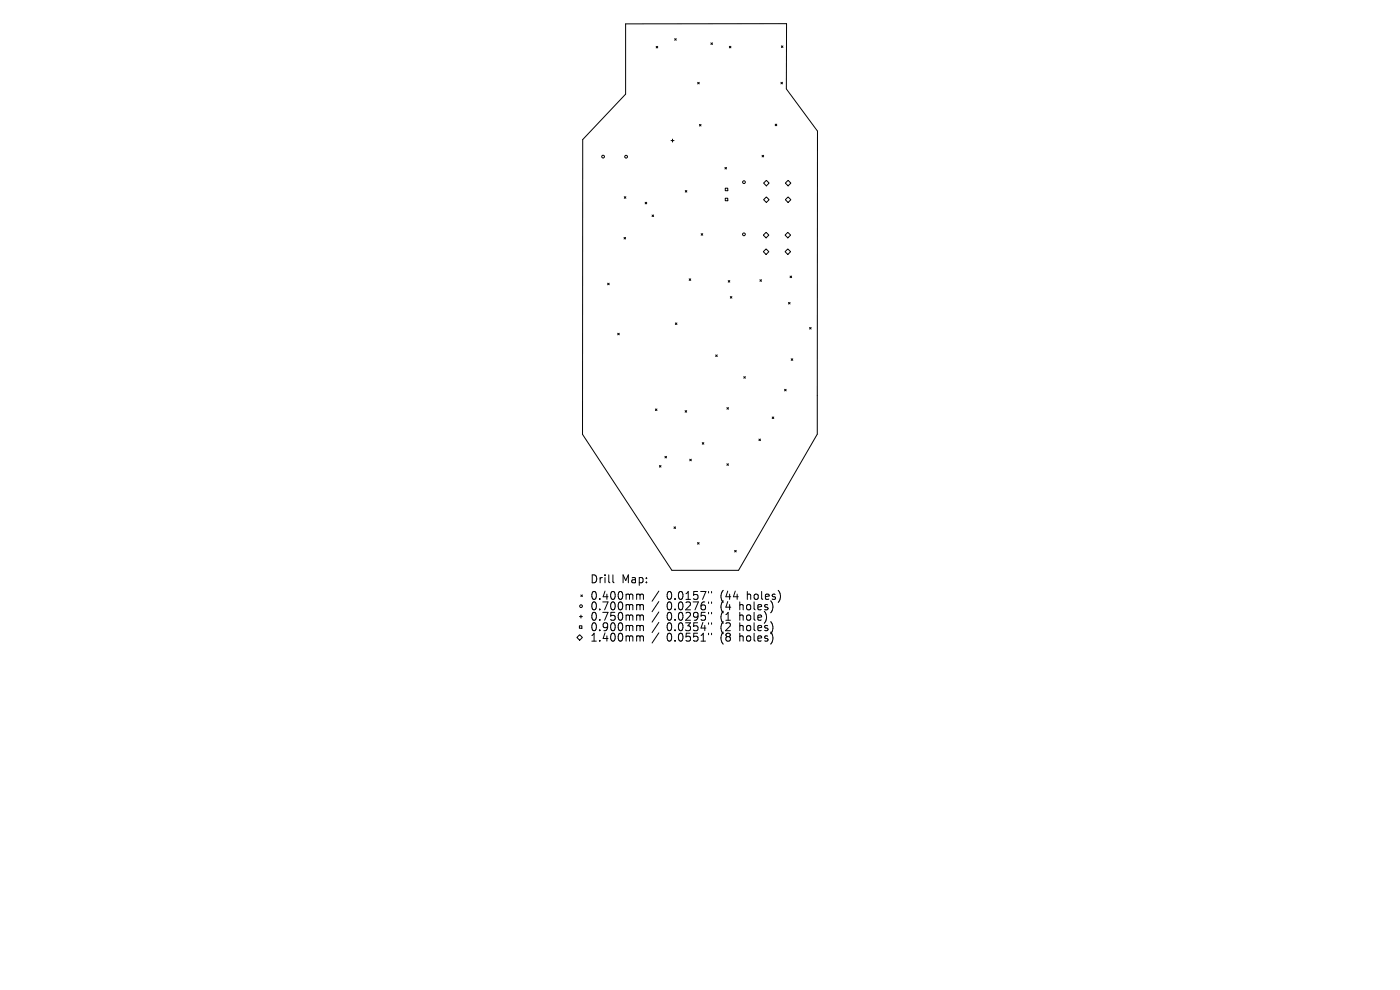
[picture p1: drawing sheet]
<svg xmlns="http://www.w3.org/2000/svg" width="297mm" height="210mm" viewBox="0 0 297 210" stroke-linecap="round" stroke-linejoin="round" font-family="sans-serif">
<defs><g id="words">
<g font-size="2.3">
<text x="125.2" y="123.9">Drill</text>
<text x="131.9" y="123.9">Map:</text>
<text x="125.2" y="127.4">0.400mm</text>
<text x="125.2" y="129.6">0.700mm</text>
<text x="125.2" y="131.8">0.750mm</text>
<text x="141.4" y="127.4">0.0157&quot;</text>
<text x="141.4" y="129.6">0.0276&quot;</text>
<text x="141.4" y="131.8">0.0295&quot;</text>
<text x="152.8" y="127.4">(44</text>
<text x="152.8" y="129.6">(4</text>
<text x="152.8" y="131.8">(1</text>
<text x="156.9" y="129.6">holes)</text>
<text x="156.9" y="131.8">hole)</text>
<text x="158.5" y="127.4">holes)</text>
<text x="125.2" y="134.1">0.900mm</text>
<text x="125.2" y="136.3">1.400mm</text>
<text x="141.4" y="134.1">0.0354&quot;</text>
<text x="141.4" y="136.3">0.0551&quot;</text>
<text x="152.8" y="134.1">(2</text>
<text x="152.8" y="136.3">(8</text>
<text x="156.9" y="134.1">holes)</text>
<text x="156.9" y="136.3">holes)</text>
</g>
</g></defs>
<g fill="none" stroke="#000" stroke-width=".21">
<path d="M132.7 5.1l34.2-.1-.1 13.9 6.6 8.9v64.3l-16.7 28.9h-14.2l-18.9-28.9v-62.5l9.1-9.6zM139.2 9.8l.3 .4M139.5 9.8l-.3 .4M143.1 8.2l.4 .3M143.5 8.2l-.4 .3M148 17.5l.3 .3M148.3 17.5l-.3 .3M150.8 9.1l.3 .3M151.1 9.1l-.3 .3M154.7 9.8l.4 .4M155.1 9.8l-.4 .4M165.7 17.5l.3 .3"/>
<path d="M165.8 9.7l.3 .4M166 17.5l-.3 .3M166.1 9.7l-.3 .4M142.4 29.8h.6M142.7 29.5v.6M148.4 26.4l.3 .3M148.7 26.4l-.3 .3M153.8 35.5l.3 .4M153.9 39.9h.5v.6h-.5zM154.1 35.5l-.3 .4M161.7 32.9l.3 .4M162 32.9l-.3 .4"/>
<path d="M162.6 38.3l.6 .5-.6 .6-.6-.6zM164.5 26.3l.3 .4M164.8 26.3l-.3 .4M166.6 38.8l.6-.5 .6 .5-.6 .6zM132.4 50.4l.3 .3M132.4 41.7l.4 .4M132.7 50.4l-.3 .3M132.8 41.7l-.4 .4M136.9 42.9l.3 .3M137.2 42.9l-.3 .3M138.3 45.6l.4 .3M138.7 45.6l-.4 .3"/>
<path d="M145.4 40.4l.3 .4M145.7 40.4l-.3 .4M146.2 59.1l.3 .4M146.5 59.1l-.3 .4M148.7 49.6l.4 .3M149.1 49.6l-.4 .3M153.9 42h.5v.6h-.5zM154.5 59.5l.3 .4M154.8 59.5l-.3 .4M161.2 59.3l.3 .4M161.5 59.3l-.3 .4M162.5 49.3l.6 .6-.6 .6-.6-.6z"/>
<path d="M162.5 52.8l.6 .6-.6 .6-.6-.6zM162.6 41.8l.6 .6-.6 .6-.6-.6zM166.5 49.9l.6-.6 .6 .6-.6 .6zM166.5 53.4l.6-.6 .6 .6-.6 .6zM166.6 42.4l.6-.6 .6 .6-.6 .6zM167.6 58.6l.3 .3M167.9 58.6l-.3 .3M128.9 60.1l.3 .3M129.2 60.1l-.3 .3M131 70.7l.4 .3M131.4 70.7l-.4 .3M143.3 68.5l.3 .3"/>
<path d="M143.6 68.5l-.3 .3M151.8 75.3l.4 .3M152.2 75.3l-.4 .3M154.9 62.9l.4 .3M155.3 62.9l-.4 .3M157.8 79.9l.3 .3M158.1 79.9l-.3 .3M167.3 64.2l.3 .3M167.6 64.2l-.3 .3M167.8 76.1l.4 .3M168.2 76.1l-.4 .3M171.7 69.5l.4 .3"/>
<path d="M172.1 69.5l-.4 .3M139 86.8l.4 .3M139.4 86.8l-.4 .3M139.9 98.8l.3 .3M140.2 98.8l-.3 .3M141.1 96.8l.3 .3M141.4 96.8l-.3 .3M145.3 87.1l.4 .3M145.7 87.1l-.4 .3M146.3 97.4l.4 .3M146.7 97.4l-.4 .3M149 93.9l.3 .3"/>
<path d="M149.3 93.9l-.3 .3M154.2 98.4l.3 .3M154.2 86.5l.3 .3M154.5 98.4l-.3 .3M154.5 86.5l-.3 .3M161 93.1l.3 .4M161.3 93.1l-.3 .4M163.8 88.5l.4 .3M164.2 88.5l-.4 .3M166.4 82.6l.4 .3M166.8 82.6l-.4 .3M143 111.8l.3 .3"/>
<path d="M143.3 111.8l-.3 .3M148 115.1l.3 .3M148.3 115.1l-.3 .3M155.9 116.8l.3 .3M156.2 116.8l-.3 .3M122.4 135.2l.6-.6 .6 .6-.6 .6zM122.9 132.7h.5v.6h-.5zM122.9 130.8h.7M123.2 126.2l.4 .3M123.2 130.5v.6M123.6 126.2l-.4 .3M130 121.9v1.5l.3 .2"/>
<path d="M135.5 126l.3 .3M135.5 128.2l.3 .3M135.5 130.5l.3 .2M135.5 132.7l.3 .2M135.5 134.9l.3 .2M135.8 126.3v.8M135.8 128.5v.9M135.8 130.7v.9M135.8 132.9v.9M135.8 135.1v.9M135.8 126.3l.2-.3 .4 .1 .1 1M135.8 128.5l.2-.3 .4 .1 .1 1.1"/>
<path d="M135.8 130.7l.2-.2h.4l.1 1.1M135.8 132.9l.2-.2 .4 .1 .1 1M135.8 135.1l.2-.2 .4 .1 .1 1M139.8 125.4l-1.5 2.1M139.8 127.6l-1.5 2.2M139.8 129.8l-1.5 2.2M139.8 132l-1.5 2.2M139.8 134.2l-1.5 2.2M150.3 125.5v.3M150.3 127.7v.3M150.3 129.9v.3M150.3 132.1v.3"/>
<path d="M150.3 134.3v.3M151 125.5v.3M151 127.7v.3M151 129.9v.3M151 132.1v.3M151 134.3v.3M163.9 132.6v1.1M163.9 134.8v1.1M164 128.6l-.1 .7M165.5 125.9v1.2"/>
<circle cx="127.9" cy="33.2" r=".29"/>
<circle cx="132.8" cy="33.2" r=".29"/>
<circle cx="157.8" cy="38.6" r=".29"/>
<circle cx="157.8" cy="49.7" r=".29"/>
<circle cx="123.3" cy="128.6" r=".29"/>
</g>
<use href="#words"/>
</svg>
